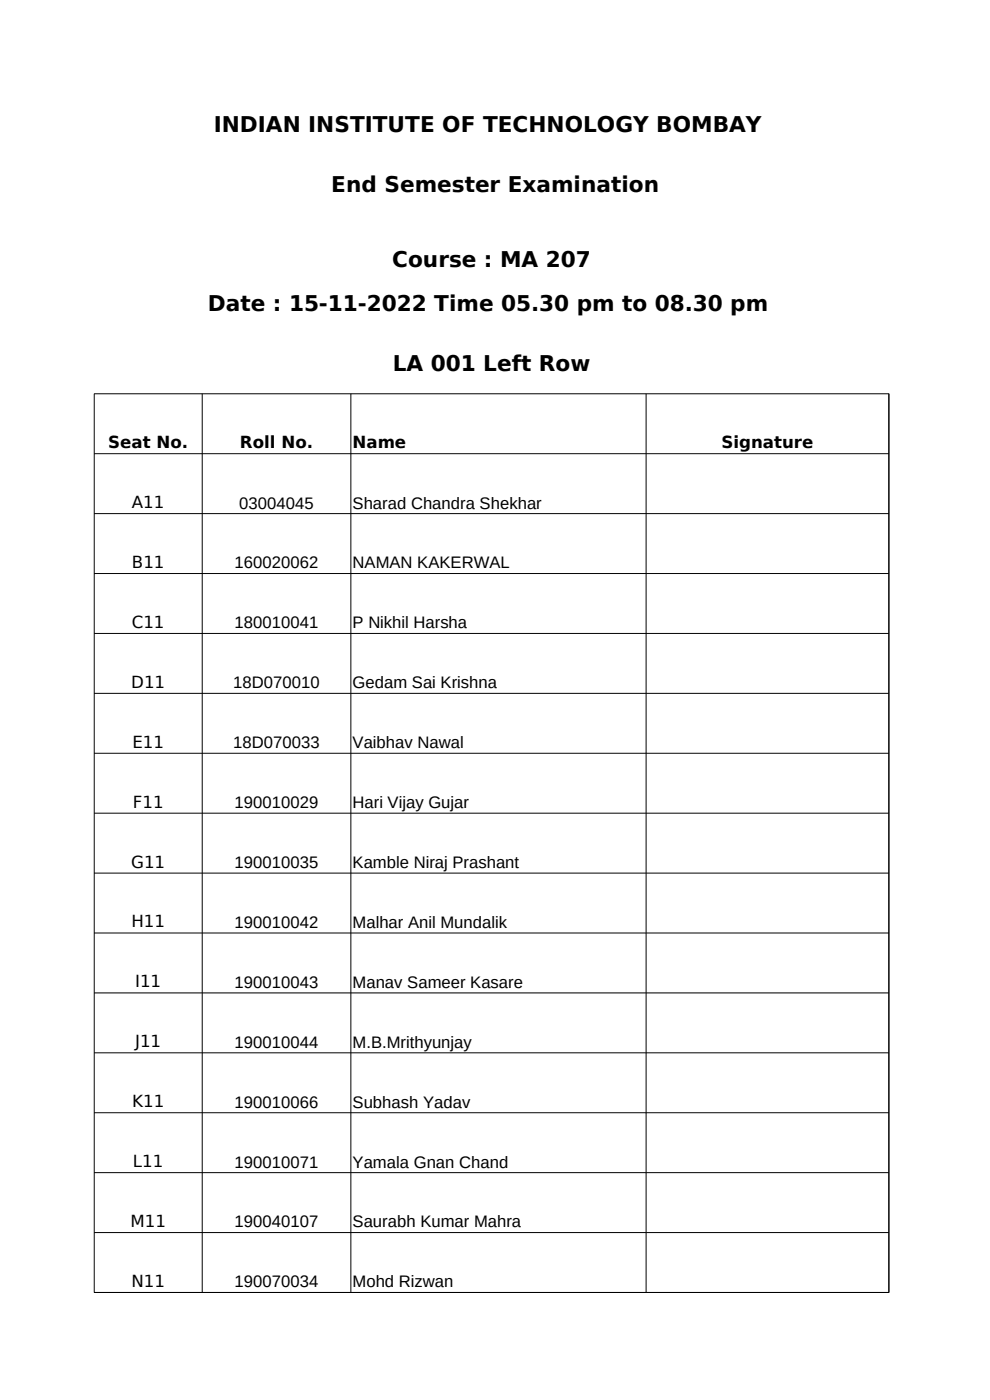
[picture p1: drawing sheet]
<svg xmlns="http://www.w3.org/2000/svg" width="210mm" height="297mm" viewBox="0 0 210 297" stroke-linecap="round" stroke-linejoin="round" font-family="sans-serif">
<defs><g id="words">
<g font-size="4.6">
<text x="45.4" y="27.9">INDIAN INSTITUTE OF TECHNOLOGY BOMBAY</text>
<text x="70.3" y="40.6">End Semester Examination</text>
<text x="83.2" y="56.7">Course : MA 207</text>
<text x="44.1" y="66.1">Date : 15-11-2022 Time 05.30 pm to 08.30 pm</text>
<text x="83.3" y="78.8">LA 001 Left Row</text>
</g>
<g font-size="3.5">
<text x="23" y="95.1">Seat No.</text>
<text x="50.9" y="95.1">Roll No.</text>
<text x="74.8" y="95.1">Name</text>
<text x="153.1" y="95.1">Signature</text>
<text x="28" y="107.8">A11</text>
<text x="50.8" y="107.9">03004045</text>
<text x="74.8" y="107.9">Sharad Chandra Shekhar</text>
<text x="28" y="120.5">B11</text>
<text x="49.8" y="120.6">160020062</text>
<text x="74.8" y="120.6">NAMAN KAKERWAL</text>
<text x="27.9" y="133.2">C11</text>
<text x="49.8" y="133.3">180010041</text>
<text x="74.8" y="133.3">P Nikhil Harsha</text>
<text x="27.8" y="145.9">D11</text>
<text x="49.5" y="146">18D070010</text>
<text x="74.8" y="146">Gedam Sai Krishna</text>
<text x="28.1" y="158.6">E11</text>
<text x="49.5" y="158.7">18D070033</text>
<text x="74.8" y="158.7">Vaibhav Nawal</text>
<text x="28.2" y="171.3">F11</text>
<text x="49.8" y="171.4">190010029</text>
<text x="74.8" y="171.4">Hari Vijay Gujar</text>
<text x="27.8" y="184">G11</text>
<text x="49.8" y="184.2">190010035</text>
<text x="74.8" y="184.2">Kamble Niraj Prashant</text>
<text x="27.9" y="196.7">H11</text>
<text x="49.8" y="196.9">190010042</text>
<text x="74.8" y="196.9">Malhar Anil Mundalik</text>
<text x="28.7" y="209.4">I11</text>
<text x="49.8" y="209.6">190010043</text>
<text x="74.8" y="209.6">Manav Sameer Kasare</text>
<text x="28.7" y="222.1">J11</text>
<text x="49.8" y="222.3">190010044</text>
<text x="74.8" y="222.3">M.B.Mrithyunjay</text>
<text x="28.1" y="234.9">K11</text>
<text x="49.8" y="235">190010066</text>
<text x="74.8" y="235">Subhash Yadav</text>
<text x="28.2" y="247.6">L11</text>
<text x="49.8" y="247.7">190010071</text>
<text x="74.8" y="247.7">Yamala Gnan Chand</text>
<text x="27.7" y="260.3">M11</text>
<text x="49.8" y="260.4">190040107</text>
<text x="74.8" y="260.4">Saurabh Kumar Mahra</text>
<text x="27.9" y="273">N11</text>
<text x="49.8" y="273.1">190070034</text>
<text x="74.8" y="273.1">Mohd Rizwan</text>
</g>
</g></defs>
<g fill="none" stroke="#000" stroke-width=".21">
<path d="M20 96.3h168.6M42.9 83.5v190.7M74.4 83.5v190.7M137.1 83.5v190.7M20 109h168.6M20 121.7h168.6M20 134.4h168.6M20 147.1h168.6M20 159.8h168.6M20 172.5h168.6M20 185.2h168.6M20 197.9h168.6"/>
<path d="M20 210.6h168.6M20 223.4h168.6M20 236.1h168.6M20 248.8h168.6M20 261.5h168.6M20 274.2h168.6M20 274.2v-190.7h168.6v190.7"/>
</g>
<use href="#words"/>
</svg>
